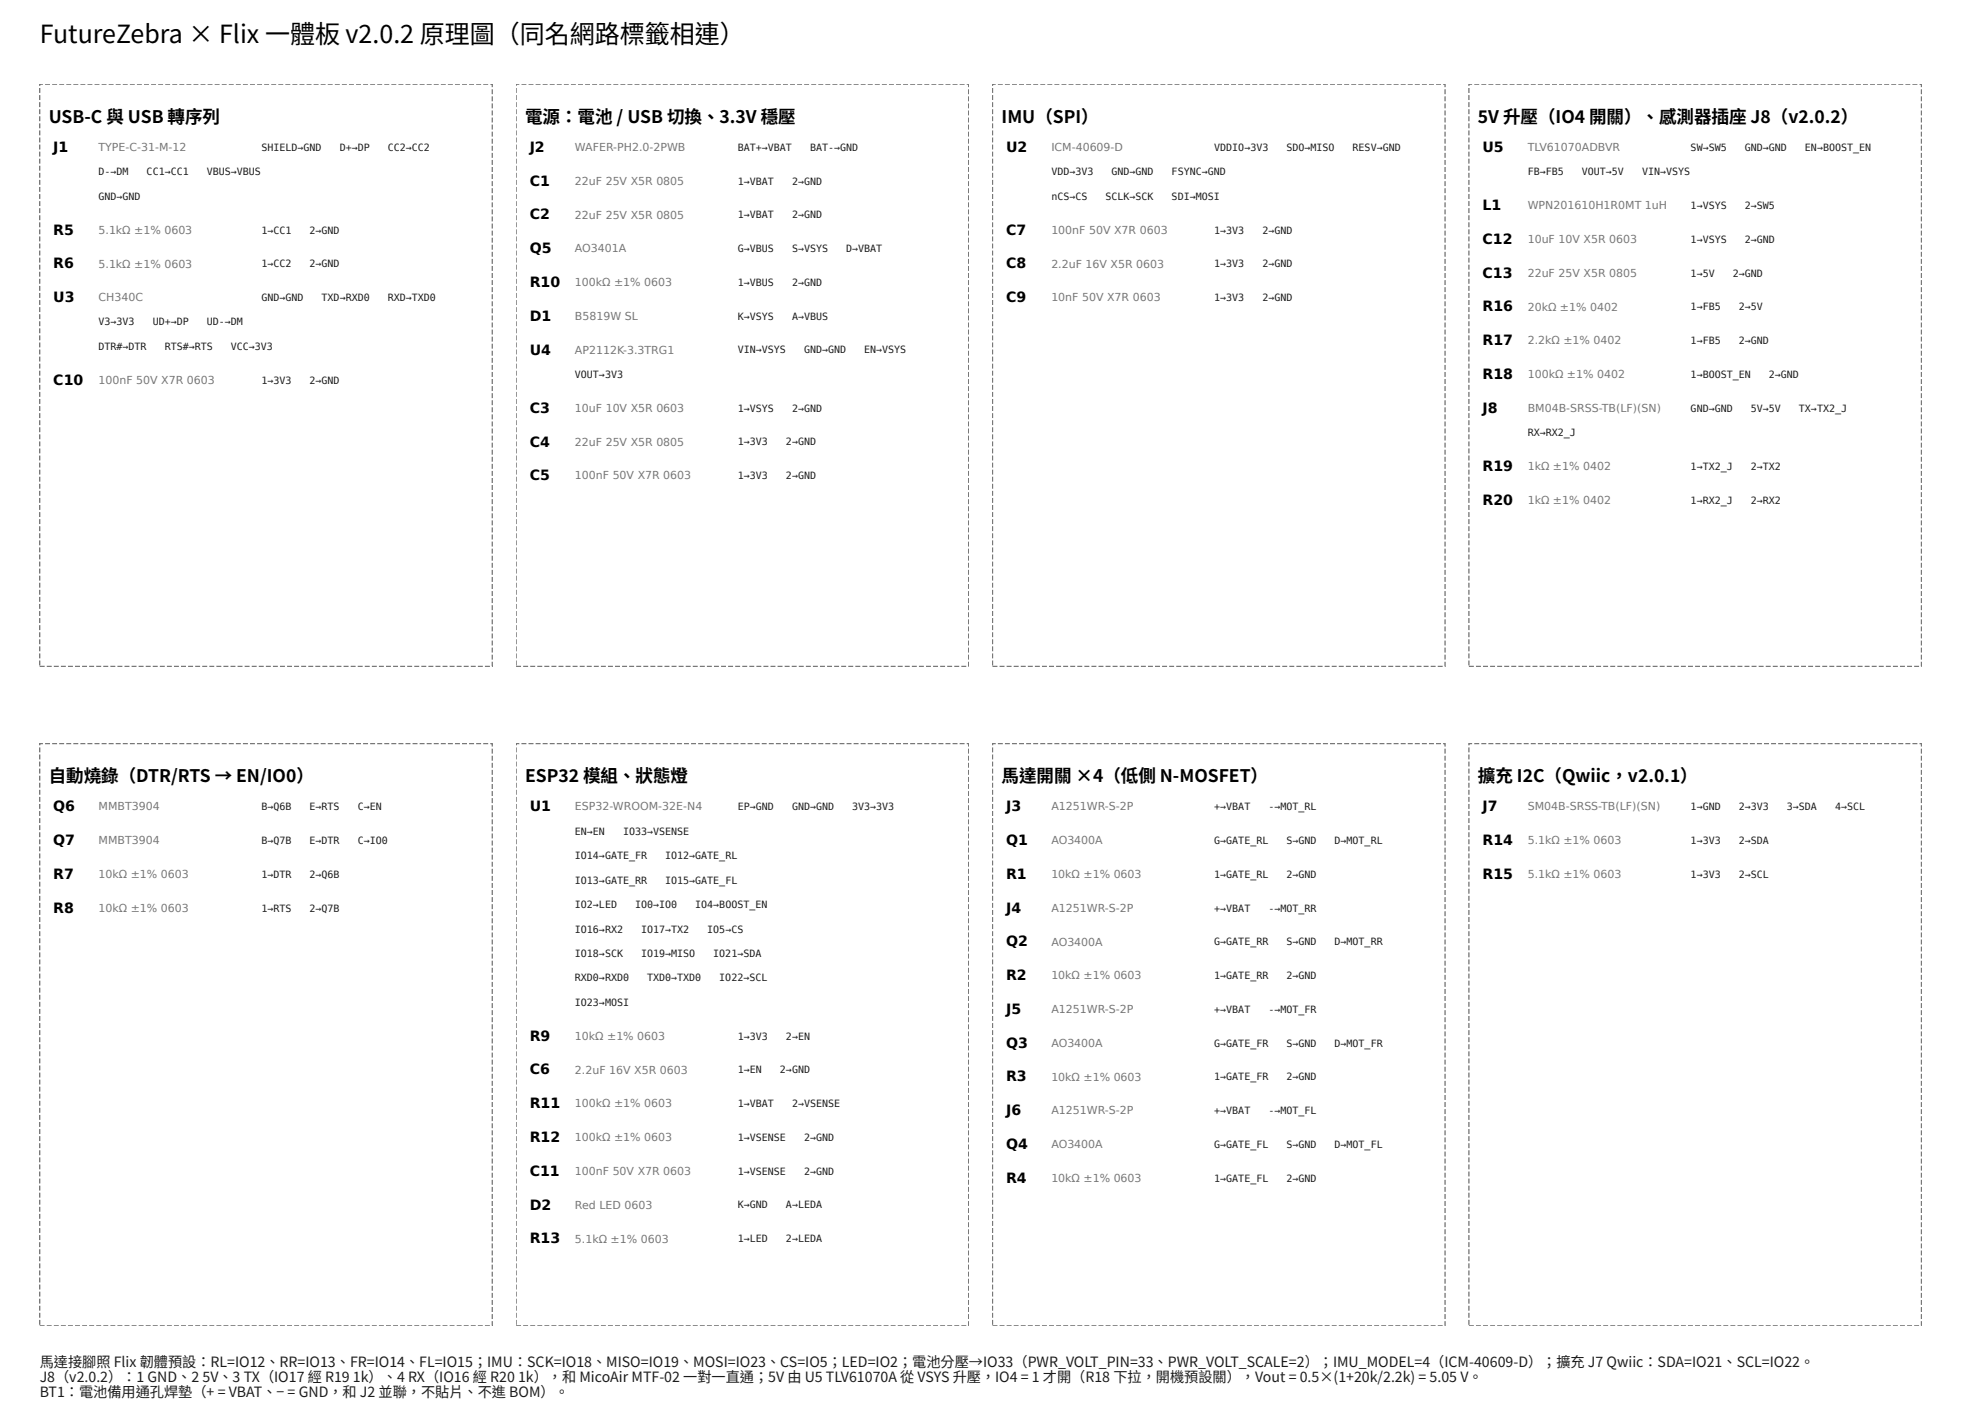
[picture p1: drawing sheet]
<svg xmlns="http://www.w3.org/2000/svg" width="420mm" height="297mm" viewBox="0 0 420 297" stroke-linecap="round" stroke-linejoin="round" font-family="sans-serif">
<defs><g id="words">
<text font-size="5.3" x="8.4" y="9.1">FutureZebra × Flix 一體板 v2.0.2 原理圖（同名網路標籤相連）</text>
<g font-size="3.7">
<text x="10.3" y="26">USB-C 與 USB 轉序列</text>
<text x="111.1" y="26">電源：電池 / USB 切換、3.3V 穩壓</text>
<text x="212" y="26">IMU（SPI）</text>
<text x="312.8" y="26">5V 升壓（IO4 開關）、感測器插座 J8（v2.0.2）</text>
<text x="10.3" y="165.6">自動燒錄（DTR/RTS → EN/IO0）</text>
<text x="111.1" y="165.6">ESP32 模組、狀態燈</text>
<text x="212" y="165.6">馬達開關 ×4（低側 N-MOSFET）</text>
<text x="312.8" y="165.6">擴充 I2C（Qwiic，v2.0.1）</text>
</g>
<g font-size="3">
<text x="11.3" y="32.1">J1</text>
<text x="112.1" y="32.1">J2</text>
<text x="212.9" y="32.1">U2</text>
<text x="313.8" y="32.1">U5</text>
<text x="112.1" y="39.3">C1</text>
<text x="112.1" y="46.4">C2</text>
<text x="313.8" y="44.5">L1</text>
<text x="11.3" y="49.6">R5</text>
<text x="112.1" y="53.6">Q5</text>
<text x="212.9" y="49.6">C7</text>
<text x="313.8" y="51.6">C12</text>
<text x="11.3" y="56.8">R6</text>
<text x="212.9" y="56.8">C8</text>
<text x="313.8" y="58.8">C13</text>
<text x="11.3" y="63.9">U3</text>
<text x="112.1" y="60.7">R10</text>
<text x="212.9" y="63.9">C9</text>
<text x="313.8" y="65.9">R16</text>
<text x="112.1" y="67.9">D1</text>
<text x="112.1" y="75">U4</text>
<text x="313.8" y="73.1">R17</text>
<text x="11.3" y="81.4">C10</text>
<text x="313.8" y="80.2">R18</text>
<text x="112.1" y="87.4">C3</text>
<text x="313.8" y="87.4">J8</text>
<text x="112.1" y="94.5">C4</text>
<text x="112.1" y="101.6">C5</text>
<text x="313.8" y="99.7">R19</text>
<text x="313.8" y="106.8">R20</text>
<text x="11.3" y="171.7">Q6</text>
<text x="112.1" y="171.7">U1</text>
<text x="212.9" y="171.7">J3</text>
<text x="313.8" y="171.7">J7</text>
<text x="11.3" y="178.9">Q7</text>
<text x="212.9" y="178.9">Q1</text>
<text x="313.8" y="178.9">R14</text>
<text x="11.3" y="186">R7</text>
<text x="212.9" y="186">R1</text>
<text x="313.8" y="186">R15</text>
<text x="11.3" y="193.1">R8</text>
<text x="212.9" y="193.1">J4</text>
<text x="212.9" y="200.3">Q2</text>
<text x="212.9" y="207.4">R2</text>
<text x="212.9" y="214.6">J5</text>
<text x="112.1" y="220.3">R9</text>
<text x="212.9" y="221.7">Q3</text>
<text x="112.1" y="227.4">C6</text>
<text x="212.9" y="228.9">R3</text>
<text x="112.1" y="234.5">R11</text>
<text x="212.9" y="236">J6</text>
<text x="112.1" y="241.7">R12</text>
<text x="212.9" y="243.2">Q4</text>
<text x="112.1" y="248.8">C11</text>
<text x="212.9" y="250.3">R4</text>
<text x="112.1" y="256">D2</text>
<text x="112.1" y="263.1">R13</text>
</g>
<g font-size="3" fill="#1d1d1f">
<text x="8.4" y="289.3">馬達接腳照 Flix 韌體預設：RL=IO12、RR=IO13、FR=IO14、FL=IO15；IMU：SCK=IO18、MISO=IO19、MOSI=IO23、CS=IO5；LED=IO2；電池分壓→IO33（PWR_VOLT_PIN=33、PWR_VOLT_SCALE=2）；IMU_MODEL=4（ICM-40609-D）；擴充 J7 Qwiic：SDA=IO21、SCL=IO22。</text>
<text x="8.4" y="292.5">J8（v2.0.2）：1 GND、2 5V、3 TX（IO17 經 R19 1k）、4 RX（IO16 經 R20 1k），和 MicoAir MTF-02 一對一直通；5V 由 U5 TLV61070A 從 VSYS 升壓，IO4 = 1 才開（R18 下拉，開機預設關），Vout = 0.5×(1+20k/2.2k) = 5.05 V。</text>
<text x="8.4" y="295.7">BT1：電池備用通孔焊墊（+ = VBAT、− = GND，和 J2 並聯，不貼片、不進 BOM）。</text>
</g>
<g font-size="2.3" fill="#777">
<text x="20.9" y="32">TYPE-C-31-M-12</text>
<text x="121.7" y="32">WAFER-PH2.0-2PWB</text>
<text x="222.5" y="32">ICM-40609-D</text>
<text x="323.3" y="32">TLV61070ADBVR</text>
<text x="121.7" y="39.1">22uF 25V X5R 0805</text>
<text x="121.7" y="46.3">22uF 25V X5R 0805</text>
<text x="323.3" y="44.3">WPN201610H1R0MT 1uH</text>
<text x="20.9" y="49.5">5.1kΩ ±1% 0603</text>
<text x="121.7" y="53.4">AO3401A</text>
<text x="222.5" y="49.5">100nF 50V X7R 0603</text>
<text x="323.3" y="51.4">10uF 10V X5R 0603</text>
<text x="20.9" y="56.6">5.1kΩ ±1% 0603</text>
<text x="222.5" y="56.6">2.2uF 16V X5R 0603</text>
<text x="323.3" y="58.6">22uF 25V X5R 0805</text>
<text x="20.9" y="63.8">CH340C</text>
<text x="121.7" y="60.6">100kΩ ±1% 0603</text>
<text x="222.5" y="63.8">10nF 50V X7R 0603</text>
<text x="323.3" y="65.7">20kΩ ±1% 0402</text>
<text x="121.7" y="67.7">B5819W SL</text>
<text x="121.7" y="74.9">AP2112K-3.3TRG1</text>
<text x="323.3" y="72.9">2.2kΩ ±1% 0402</text>
<text x="20.9" y="81.3">100nF 50V X7R 0603</text>
<text x="323.3" y="80">100kΩ ±1% 0402</text>
<text x="121.7" y="87.2">10uF 10V X5R 0603</text>
<text x="323.3" y="87.2">BM04B-SRSS-TB(LF)(SN)</text>
<text x="121.7" y="94.3">22uF 25V X5R 0805</text>
<text x="121.7" y="101.5">100nF 50V X7R 0603</text>
<text x="323.3" y="99.5">1kΩ ±1% 0402</text>
<text x="323.3" y="106.6">1kΩ ±1% 0402</text>
<text x="20.9" y="171.5">MMBT3904</text>
<text x="121.7" y="171.5">ESP32-WROOM-32E-N4</text>
<text x="222.5" y="171.5">A1251WR-S-2P</text>
<text x="323.3" y="171.5">SM04B-SRSS-TB(LF)(SN)</text>
<text x="20.9" y="178.7">MMBT3904</text>
<text x="222.5" y="178.7">AO3400A</text>
<text x="323.3" y="178.7">5.1kΩ ±1% 0603</text>
<text x="20.9" y="185.8">10kΩ ±1% 0603</text>
<text x="222.5" y="185.8">10kΩ ±1% 0603</text>
<text x="323.3" y="185.8">5.1kΩ ±1% 0603</text>
<text x="20.9" y="193">10kΩ ±1% 0603</text>
<text x="222.5" y="193">A1251WR-S-2P</text>
<text x="222.5" y="200.1">AO3400A</text>
<text x="222.5" y="207.3">10kΩ ±1% 0603</text>
<text x="222.5" y="214.4">A1251WR-S-2P</text>
<text x="121.7" y="220.1">10kΩ ±1% 0603</text>
<text x="222.5" y="221.6">AO3400A</text>
<text x="121.7" y="227.2">2.2uF 16V X5R 0603</text>
<text x="222.5" y="228.7">10kΩ ±1% 0603</text>
<text x="121.7" y="234.4">100kΩ ±1% 0603</text>
<text x="222.5" y="235.9">A1251WR-S-2P</text>
<text x="121.7" y="241.5">100kΩ ±1% 0603</text>
<text x="222.5" y="243">AO3400A</text>
<text x="121.7" y="248.7">100nF 50V X7R 0603</text>
<text x="222.5" y="250.1">10kΩ ±1% 0603</text>
<text x="121.7" y="255.8">Red LED 0603</text>
<text x="121.7" y="263">5.1kΩ ±1% 0603</text>
</g>
<g font-size="2.1" fill="#1d1d1f">
<text x="55.3" y="31.9">SHIELD→GND</text>
<text x="71.9" y="31.9">D+→DP</text>
<text x="82.1" y="31.9">CC2→CC2</text>
<text x="156.2" y="31.9">BAT+→VBAT</text>
<text x="171.4" y="31.9">BAT-→GND</text>
<text x="257" y="31.9">VDDIO→3V3</text>
<text x="272.3" y="31.9">SDO→MISO</text>
<text x="286.3" y="31.9">RESV→GND</text>
<text x="357.8" y="31.9">SW→SW5</text>
<text x="369.3" y="31.9">GND→GND</text>
<text x="382" y="31.9">EN→BOOST_EN</text>
<text x="20.9" y="37.1">D-→DM</text>
<text x="31" y="37.1">CC1→CC1</text>
<text x="43.8" y="37.1">VBUS→VBUS</text>
<text x="156.2" y="39.1">1→VBAT</text>
<text x="167.6" y="39.1">2→GND</text>
<text x="222.5" y="37.1">VDD→3V3</text>
<text x="235.2" y="37.1">GND→GND</text>
<text x="248" y="37.1">FSYNC→GND</text>
<text x="323.3" y="37.1">FB→FB5</text>
<text x="334.8" y="37.1">VOUT→5V</text>
<text x="347.5" y="37.1">VIN→VSYS</text>
<text x="20.9" y="42.3">GND→GND</text>
<text x="156.2" y="46.2">1→VBAT</text>
<text x="167.6" y="46.2">2→GND</text>
<text x="222.5" y="42.3">nCS→CS</text>
<text x="234" y="42.3">SCLK→SCK</text>
<text x="248" y="42.3">SDI→MOSI</text>
<text x="357.8" y="44.2">1→VSYS</text>
<text x="369.3" y="44.2">2→SW5</text>
<text x="55.3" y="49.4">1→CC1</text>
<text x="65.5" y="49.4">2→GND</text>
<text x="156.2" y="53.4">G→VBUS</text>
<text x="167.6" y="53.4">S→VSYS</text>
<text x="179.1" y="53.4">D→VBAT</text>
<text x="257" y="49.4">1→3V3</text>
<text x="267.2" y="49.4">2→GND</text>
<text x="357.8" y="51.4">1→VSYS</text>
<text x="369.3" y="51.4">2→GND</text>
<text x="55.3" y="56.6">1→CC2</text>
<text x="65.5" y="56.6">2→GND</text>
<text x="257" y="56.6">1→3V3</text>
<text x="267.2" y="56.6">2→GND</text>
<text x="357.8" y="58.5">1→5V</text>
<text x="366.7" y="58.5">2→GND</text>
<text x="55.3" y="63.7">GND→GND</text>
<text x="68.1" y="63.7">TXD→RXD0</text>
<text x="82.1" y="63.7">RXD→TXD0</text>
<text x="156.2" y="60.5">1→VBUS</text>
<text x="167.6" y="60.5">2→GND</text>
<text x="257" y="63.7">1→3V3</text>
<text x="267.2" y="63.7">2→GND</text>
<text x="357.8" y="65.7">1→FB5</text>
<text x="368" y="65.7">2→5V</text>
<text x="20.9" y="68.9">V3→3V3</text>
<text x="32.3" y="68.9">UD+→DP</text>
<text x="43.8" y="68.9">UD-→DM</text>
<text x="156.2" y="67.7">K→VSYS</text>
<text x="167.6" y="67.7">A→VBUS</text>
<text x="20.9" y="74.1">DTR#→DTR</text>
<text x="34.9" y="74.1">RTS#→RTS</text>
<text x="48.9" y="74.1">VCC→3V3</text>
<text x="156.2" y="74.8">VIN→VSYS</text>
<text x="170.2" y="74.8">GND→GND</text>
<text x="182.9" y="74.8">EN→VSYS</text>
<text x="357.8" y="72.8">1→FB5</text>
<text x="368" y="72.8">2→GND</text>
<text x="55.3" y="81.2">1→3V3</text>
<text x="65.5" y="81.2">2→GND</text>
<text x="121.7" y="80">VOUT→3V3</text>
<text x="357.8" y="80">1→BOOST_EN</text>
<text x="374.4" y="80">2→GND</text>
<text x="156.2" y="87.1">1→VSYS</text>
<text x="167.6" y="87.1">2→GND</text>
<text x="357.8" y="87.1">GND→GND</text>
<text x="370.6" y="87.1">5V→5V</text>
<text x="380.7" y="87.1">TX→TX2_J</text>
<text x="156.2" y="94.3">1→3V3</text>
<text x="166.4" y="94.3">2→GND</text>
<text x="323.3" y="92.3">RX→RX2_J</text>
<text x="156.2" y="101.4">1→3V3</text>
<text x="166.4" y="101.4">2→GND</text>
<text x="357.8" y="99.4">1→TX2_J</text>
<text x="370.6" y="99.4">2→TX2</text>
<text x="357.8" y="106.6">1→RX2_J</text>
<text x="370.6" y="106.6">2→RX2</text>
<text x="55.3" y="171.5">B→Q6B</text>
<text x="65.5" y="171.5">E→RTS</text>
<text x="75.7" y="171.5">C→EN</text>
<text x="156.2" y="171.5">EP→GND</text>
<text x="167.6" y="171.5">GND→GND</text>
<text x="180.4" y="171.5">3V3→3V3</text>
<text x="257" y="171.5">+→VBAT</text>
<text x="268.5" y="171.5">-→MOT_RL</text>
<text x="357.8" y="171.5">1→GND</text>
<text x="368" y="171.5">2→3V3</text>
<text x="378.2" y="171.5">3→SDA</text>
<text x="388.4" y="171.5">4→SCL</text>
<text x="55.3" y="178.6">B→Q7B</text>
<text x="65.5" y="178.6">E→DTR</text>
<text x="75.7" y="178.6">C→IO0</text>
<text x="121.7" y="176.7">EN→EN</text>
<text x="131.9" y="176.7">IO33→VSENSE</text>
<text x="257" y="178.6">G→GATE_RL</text>
<text x="272.3" y="178.6">S→GND</text>
<text x="282.5" y="178.6">D→MOT_RL</text>
<text x="357.8" y="178.6">1→3V3</text>
<text x="368" y="178.6">2→SDA</text>
<text x="55.3" y="185.8">1→DTR</text>
<text x="65.5" y="185.8">2→Q6B</text>
<text x="121.7" y="181.8">IO14→GATE_FR</text>
<text x="140.8" y="181.8">IO12→GATE_RL</text>
<text x="257" y="185.8">1→GATE_RL</text>
<text x="272.3" y="185.8">2→GND</text>
<text x="357.8" y="185.8">1→3V3</text>
<text x="368" y="185.8">2→SCL</text>
<text x="121.7" y="187">IO13→GATE_RR</text>
<text x="140.8" y="187">IO15→GATE_FL</text>
<text x="55.3" y="192.9">1→RTS</text>
<text x="65.5" y="192.9">2→Q7B</text>
<text x="121.7" y="192.2">IO2→LED</text>
<text x="121.7" y="197.4">IO16→RX2</text>
<text x="134.4" y="192.2">IO0→IO0</text>
<text x="135.7" y="197.4">IO17→TX2</text>
<text x="147.1" y="192.2">IO4→BOOST_EN</text>
<text x="149.7" y="197.4">IO5→CS</text>
<text x="257" y="192.9">+→VBAT</text>
<text x="268.5" y="192.9">-→MOT_RR</text>
<text x="121.7" y="202.5">IO18→SCK</text>
<text x="135.7" y="202.5">IO19→MISO</text>
<text x="151" y="202.5">IO21→SDA</text>
<text x="257" y="200.1">G→GATE_RR</text>
<text x="272.3" y="200.1">S→GND</text>
<text x="282.5" y="200.1">D→MOT_RR</text>
<text x="121.7" y="207.7">RXD0→RXD0</text>
<text x="137" y="207.7">TXD0→TXD0</text>
<text x="152.2" y="207.7">IO22→SCL</text>
<text x="257" y="207.2">1→GATE_RR</text>
<text x="272.3" y="207.2">2→GND</text>
<text x="121.7" y="212.9">IO23→MOSI</text>
<text x="257" y="214.4">+→VBAT</text>
<text x="268.5" y="214.4">-→MOT_FR</text>
<text x="156.2" y="220">1→3V3</text>
<text x="166.4" y="220">2→EN</text>
<text x="257" y="221.5">G→GATE_FR</text>
<text x="272.3" y="221.5">S→GND</text>
<text x="282.5" y="221.5">D→MOT_FR</text>
<text x="156.2" y="227.2">1→EN</text>
<text x="165.1" y="227.2">2→GND</text>
<text x="257" y="228.7">1→GATE_FR</text>
<text x="272.3" y="228.7">2→GND</text>
<text x="156.2" y="234.3">1→VBAT</text>
<text x="167.6" y="234.3">2→VSENSE</text>
<text x="257" y="235.8">+→VBAT</text>
<text x="268.5" y="235.8">-→MOT_FL</text>
<text x="156.2" y="241.5">1→VSENSE</text>
<text x="170.2" y="241.5">2→GND</text>
<text x="257" y="242.9">G→GATE_FL</text>
<text x="272.3" y="242.9">S→GND</text>
<text x="282.5" y="242.9">D→MOT_FL</text>
<text x="156.2" y="248.6">1→VSENSE</text>
<text x="170.2" y="248.6">2→GND</text>
<text x="257" y="250.1">1→GATE_FL</text>
<text x="272.3" y="250.1">2→GND</text>
<text x="156.2" y="255.8">K→GND</text>
<text x="166.4" y="255.8">A→LEDA</text>
<text x="156.2" y="262.9">1→LED</text>
<text x="166.4" y="262.9">2→LEDA</text>
</g>
</g></defs>
<path d="M8.4 17.8h95.8v123.2h-95.8zM109.2 17.8h95.8v123.2h-95.8zM210.1 17.8h95.7v123.2h-95.7zM310.9 17.8h95.8v123.2h-95.8zM8.4 157.4h95.8v123.2h-95.8zM109.2 157.4h95.8v123.2h-95.8zM210.1 157.4h95.7v123.2h-95.7zM310.9 157.4h95.8v123.2h-95.8z" fill="none" stroke="#777" stroke-width=".28" stroke-dasharray="1 .5" stroke-linecap="butt"/>
<use href="#words"/>
</svg>
